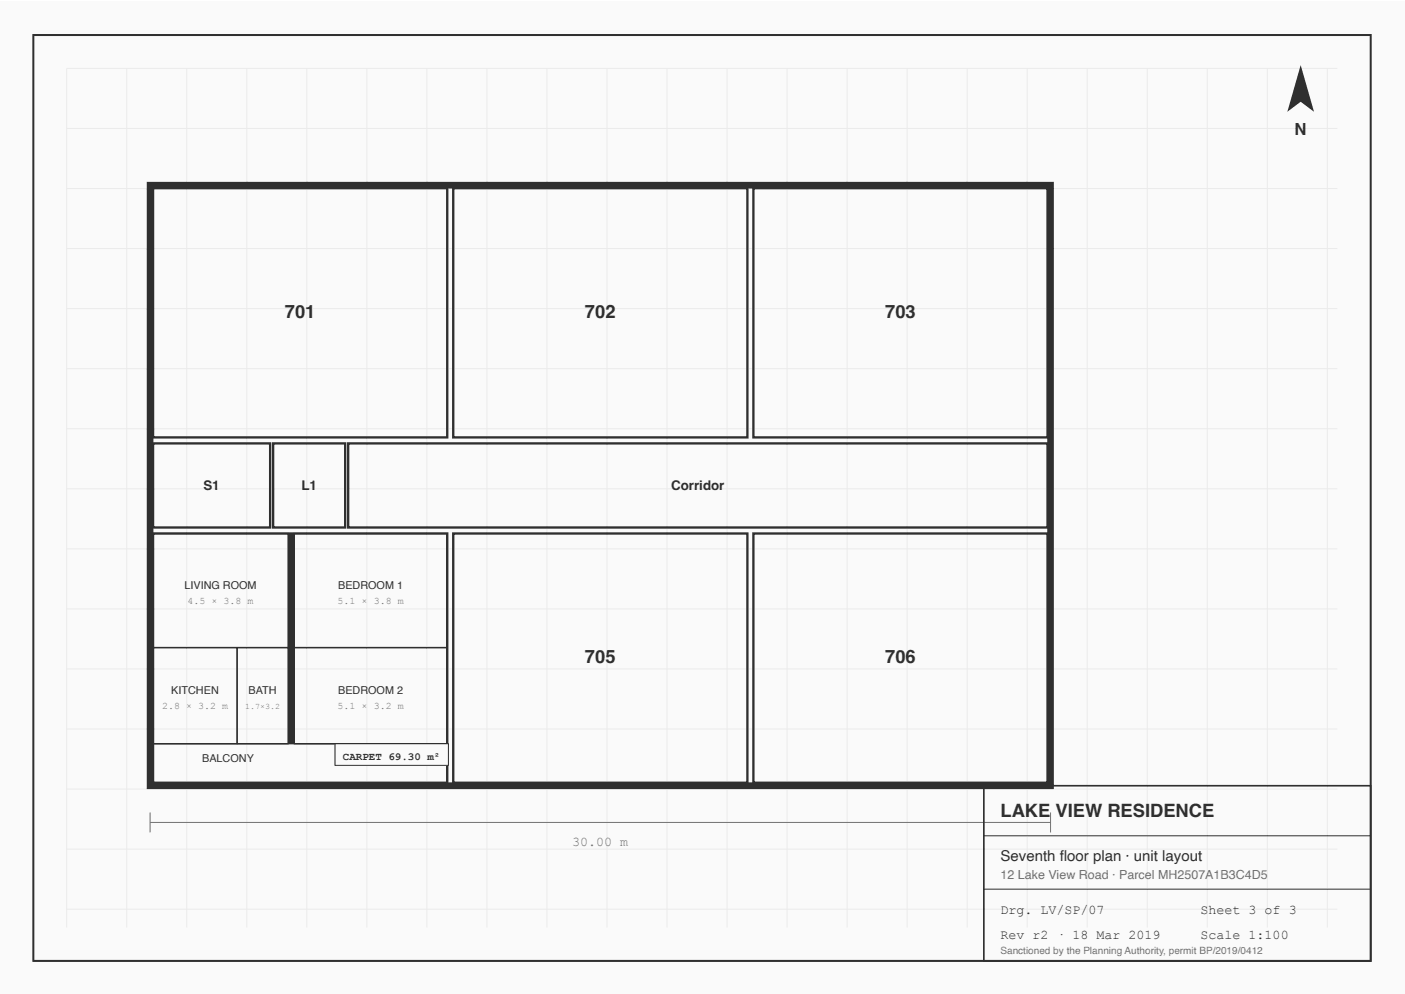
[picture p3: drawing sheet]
<svg xmlns="http://www.w3.org/2000/svg" width="223mm" height="158mm" viewBox="0 0 223 158" stroke-linecap="round" stroke-linejoin="round" font-family="sans-serif">
<defs><g id="words">
<g font-size="2.9" fill="#2b2f36">
<text x="45.2" y="50.4">701</text>
<text x="92.8" y="50.4">702</text>
<text x="140.4" y="50.4">703</text>
<text x="92.8" y="105.2">705</text>
<text x="140.4" y="105.2">706</text>
<text x="158.7" y="129.6">LAKE VIEW RESIDENCE</text>
</g>
<text font-size="2.6" fill="#2b2f36" x="205.4" y="21.4">N</text>
<text font-size="2.4" fill="#2b2f36" x="158.7" y="136.5">Seventh fl oor plan · unit layout</text>
<g font-size="2.1" fill="#2b2f36">
<text x="32.3" y="77.8">S1</text>
<text x="47.8" y="77.8">L1</text>
<text x="106.5" y="77.8">Corridor</text>
<text x="158.7" y="145">Drg. LV/SP/07</text>
<text x="158.7" y="149">Rev r2 · 18 Mar 2019</text>
<text x="190.5" y="145">Sheet 3 of 3</text>
<text x="190.5" y="149">Scale 1:100</text>
</g>
<text font-size="2.1" fill="#6b7280" x="90.8" y="134.1">30.00 m</text>
<text font-size="2" fill="#6b7280" x="158.7" y="139.4">12 Lake View Road · Parcel MH2507A1B3C4D5</text>
<g font-size="1.7" fill="#2b2f36">
<text x="29.3" y="93.4">LIVING ROOM</text>
<text x="53.7" y="93.4">BEDROOM 1</text>
<text x="27.2" y="110.1">KITCHEN</text>
<text x="39.4" y="110.1">BATH</text>
<text x="53.7" y="110.1">BEDROOM 2</text>
<text x="32.1" y="120.8">BALCONY</text>
<text x="54.4" y="120.6">CARPET 69.30 m²</text>
</g>
<g font-size="1.6" fill="#6b7280">
<text x="29.8" y="95.8">4.5 × 3.8 m</text>
<text x="53.6" y="95.8">5.1 × 3.8 m</text>
<text x="25.7" y="112.4">2.8 × 3.2 m</text>
<text x="53.6" y="112.4">5.1 × 3.2 m</text>
<text x="158.7" y="151.3">Sanctioned by the Planning Authority, permit BP/2019/0412</text>
</g>
<text font-size="1.3" fill="#6b7280" x="38.9" y="112.4">1.7×3.2</text>
</g></defs>
<path d="M0 .3h222.8v157.4h-222.8z" fill="#fbfaf7"/>
<g fill="none" stroke="#ecebe6" stroke-width=".16">
<path d="M20.1 10.8v136.3M29.6 10.8v136.3M39.2 10.8v136.3M48.7 10.8v136.3M58.2 10.8v136.3M67.7 10.8v136.3M77.3 10.8v136.3M86.8 10.8v136.3M96.3 10.8v136.3M105.8 10.8v136.3M115.4 10.8v136.3M124.9 10.8v136.3"/>
<path d="M134.4 10.8v136.3M143.9 10.8v136.3M153.5 10.8v136.3M163 10.8v136.3M172.5 10.8v136.3M182 10.8v136.3M191.6 10.8v136.3M201.1 10.8v136.3M210.6 10.8v136.3M212.2 10.8h-201.6v136.3M10.6 20.4h201.6M10.6 29.9h201.6"/>
<path d="M10.6 39.4h201.6M10.6 48.9h201.6M10.6 58.5h201.6M10.6 68h201.6M10.6 77.5h201.6M10.6 87h201.6M10.6 96.6h201.6M10.6 106.1h201.6M10.6 115.6h201.6M10.6 125.1h201.6M10.6 134.7h201.6M10.6 144.2h201.6"/>
</g>
<path d="M5.3 5.6h212.2v146.8h-212.2z" fill="none" stroke="#2b2f36" stroke-width=".32"/>
<path d="M23.8 29.4h142.9v95.2h-142.9z" fill="none" stroke="#2b2f36" stroke-width="1.1" stroke-linecap="butt"/>
<path d="M24.3 29.8h46.7v39.6h-46.7zM71.9 29.8h46.7v39.6h-46.7zM119.5 29.8h46.7v39.6h-46.7zM24.3 70.3h18.6v13.4h-18.6zM43.3 70.3h11.5v13.4h-11.5zM55.2 70.3h111v13.4h-111zM24.3 84.6h46.7v39.5h-46.7zM71.9 84.6h46.7v39.5h-46.7zM119.5 84.6h46.7v39.5h-46.7z" fill="none" stroke="#2b2f36" stroke-width=".37"/>
<path d="M24.3 84.6h21.4v18.1h-21.4zM46.7 84.6h24.3v18.1h-24.3zM24.3 102.7h13.3v15.3h-13.3zM37.6 102.7h8.1v15.3h-8.1zM46.7 102.7h24.3v15.3h-24.3z" fill="none" stroke="#2b2f36" stroke-width=".21"/>
<path d="M45.7 84.6h1v33.4h-1z" fill="#2b2f36"/>
<path d="M24.3 118h46.7v6.1h-46.7z" fill="none" stroke="#2b2f36" stroke-width=".21"/>
<path d="M53.2 118h17.9v3.4h-17.9z" fill="#fbfaf7"/>
<path d="M53.2 118h17.9v3.4h-17.9z" fill="none" stroke="#2b2f36" stroke-width=".16"/>
<path d="M23.8 130.4h142.9M23.8 128.9v3.1M166.7 128.9v3.1" fill="none" stroke="#6b7280" stroke-width=".16"/>
<path d="M206.4 10.3l2.1 7.4-2.1-1.6-2.1 1.6z" fill="#2b2f36"/>
<path d="M156.1 124.6h61.4v27.8h-61.4z" fill="none" stroke="#2b2f36" stroke-width=".26"/>
<path d="M156.1 132.6h61.4M156.1 141h61.4" fill="none" stroke="#2b2f36" stroke-width=".16"/>
<use href="#words"/>
</svg>
